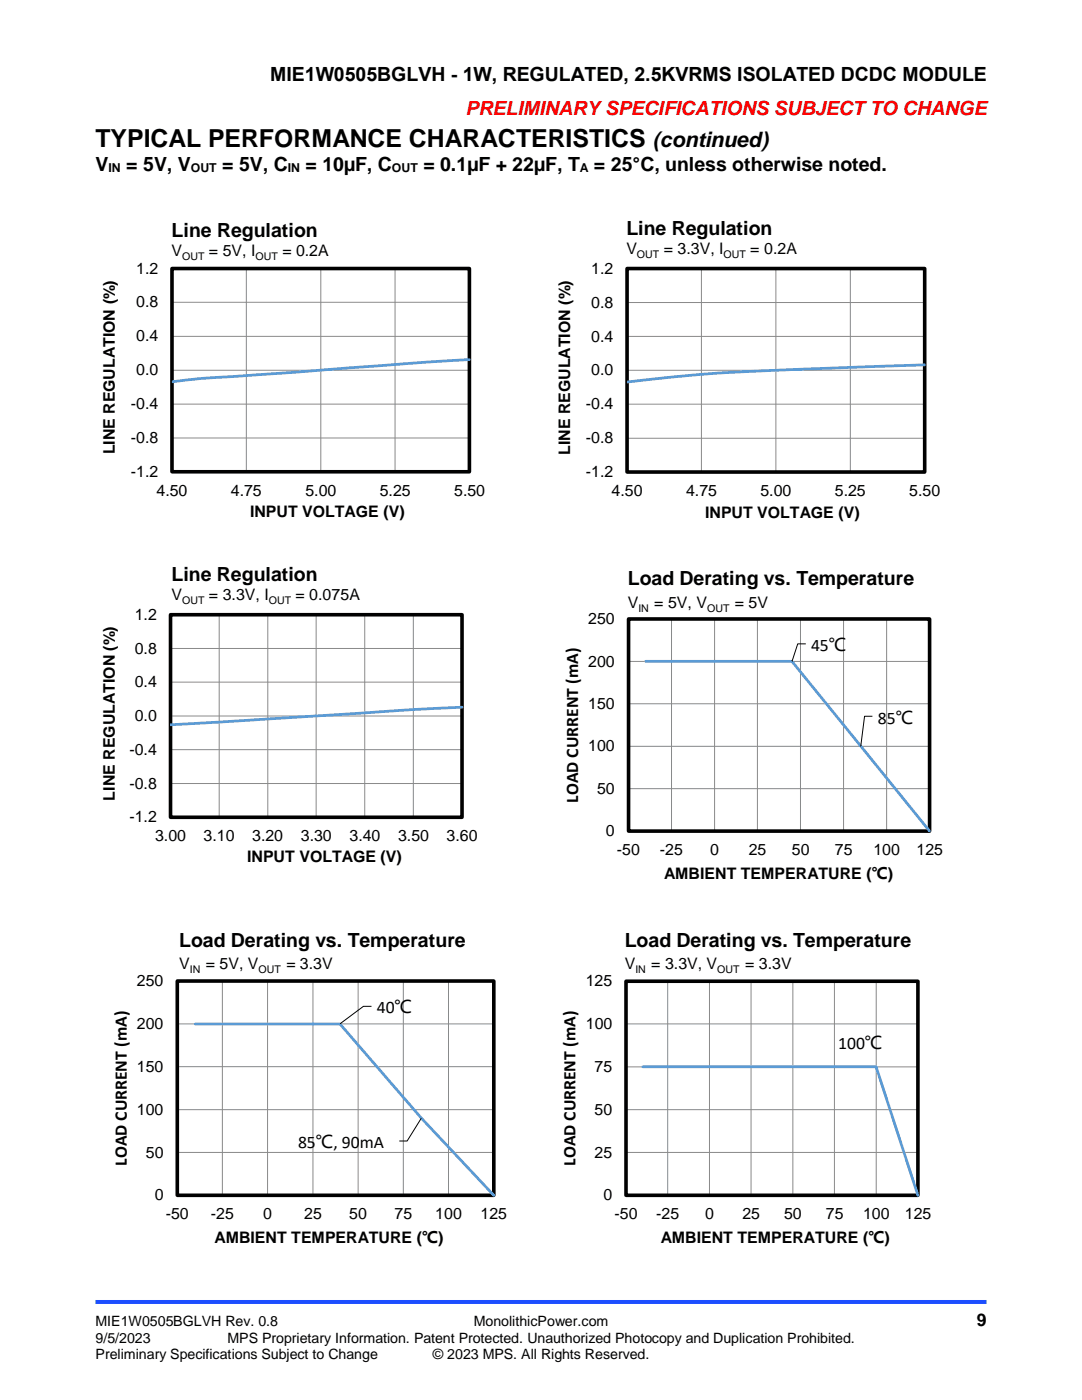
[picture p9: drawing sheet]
<svg xmlns="http://www.w3.org/2000/svg" width="216mm" height="279mm" viewBox="0 0 216 279" stroke-linecap="round" stroke-linejoin="round" font-family="sans-serif">
<defs><g id="words">
<text font-size="5" x="19.1" y="29.4">TYPICAL PERFORMANCE CHARACTERISTICS</text>
<text font-size="4.2" x="130.3" y="29.4">(continued)</text>
<g font-size="3.9">
<text x="53.9" y="16.3">MIE1W0505BGLVH - 1W, REGULATED, 2.5KVRMS ISOLATED DCDC MODULE</text>
<text x="19.1" y="34">V</text>
<text x="25.2" y="34">= 5V, V</text>
<text x="44.3" y="34">= 5V, C</text>
<text x="60.9" y="34">= 10µF, C</text>
<text x="84.5" y="34">= 0.1µF + 22µF, T</text>
<text x="118.5" y="34">= 25°C, unless otherwise noted.</text>
<text x="34.3" y="47.2">Line Regulation</text>
<text x="125" y="46.9">Line Regulation</text>
<text x="34.2" y="116">Line Regulation</text>
<text x="125.3" y="116.8">Load Derating vs. Temperature</text>
<text x="35.8" y="189">Load Derating vs. Temperature</text>
<text x="124.7" y="189">Load Derating vs. Temperature</text>
</g>
<text font-size="3.9" fill="#f00" x="92.9" y="22.9">PRELIMINARY SPECIFICATIONS SUBJECT TO CHANGE</text>
<g font-size="3.5">
<text x="161.8" y="129.9">45℃</text>
<text x="175.2" y="144.4">85℃</text>
<text x="115.4" y="160.2" transform="rotate(-90 115.4 160.2)">LOAD CURRENT (mA)</text>
<text x="75.2" y="202.3">40℃</text>
<text x="167.3" y="209.3">100℃</text>
<text x="25.3" y="232.6" transform="rotate(-90 25.3 232.6)">LOAD CURRENT (mA)</text>
<text x="59.5" y="229.2">85</text>
<text x="63" y="229.2">℃, 90mA</text>
<text x="114.9" y="232.6" transform="rotate(-90 114.9 232.6)">LOAD CURRENT (mA)</text>
<text x="194.9" y="264.5">9</text>
</g>
<g font-size="3.2">
<text x="34.3" y="51">V</text>
<text x="41.7" y="51">= 5V, I</text>
<text x="56.4" y="51">= 0.2A</text>
<text x="125" y="50.7">V</text>
<text x="132.4" y="50.7">= 3.3V, I</text>
<text x="149.7" y="50.7">= 0.2A</text>
<text x="27.2" y="54.6">1.2</text>
<text x="118" y="54.6">1.2</text>
<text x="27.2" y="61.4">0.8</text>
<text x="118" y="61.4">0.8</text>
<text x="27.2" y="68.1">0.4</text>
<text x="118" y="68.2">0.4</text>
<text x="27.2" y="74.9">0.0</text>
<text x="118" y="74.9">0.0</text>
<text x="26.1" y="81.7">-0.4</text>
<text x="116.9" y="81.7">-0.4</text>
<text x="26.1" y="88.4">-0.8</text>
<text x="116.9" y="88.5">-0.8</text>
<text x="22.9" y="90.7" transform="rotate(-90 22.9 90.7)">LINE REGULATION (%)</text>
<text x="26.1" y="95.2">-1.2</text>
<text x="113.7" y="90.7" transform="rotate(-90 113.7 90.7)">LINE REGULATION (%)</text>
<text x="116.9" y="95.3">-1.2</text>
<text x="31.2" y="99">4.50</text>
<text x="46.1" y="99">4.75</text>
<text x="60.9" y="99">5.00</text>
<text x="75.8" y="99">5.25</text>
<text x="90.6" y="99">5.50</text>
<text x="122" y="99">4.50</text>
<text x="136.9" y="99">4.75</text>
<text x="151.7" y="99">5.00</text>
<text x="166.6" y="99">5.25</text>
<text x="181.4" y="99">5.50</text>
<text x="49.9" y="103.2">INPUT VOLTAGE (V)</text>
<text x="140.7" y="103.3">INPUT VOLTAGE (V)</text>
<text x="34.2" y="119.8">V</text>
<text x="41.7" y="119.8">= 3.3V, I</text>
<text x="59" y="119.8">= 0.075A</text>
<text x="26.9" y="123.7">1.2</text>
<text x="117.4" y="124.5">250</text>
<text x="125.3" y="121.3">V</text>
<text x="130.6" y="121.3">= 5V, V</text>
<text x="146.6" y="121.3">= 5V</text>
<text x="26.9" y="130.4">0.8</text>
<text x="26.9" y="137.2">0.4</text>
<text x="117.4" y="133">200</text>
<text x="26.9" y="143.9">0.0</text>
<text x="117.4" y="141.5">150</text>
<text x="117.4" y="150">100</text>
<text x="25.8" y="150.6">-0.4</text>
<text x="22.9" y="159.8" transform="rotate(-90 22.9 159.8)">LINE REGULATION (%)</text>
<text x="25.8" y="157.4">-0.8</text>
<text x="119.1" y="158.4">50</text>
<text x="25.8" y="164.1">-1.2</text>
<text x="30.9" y="167.9">3.00</text>
<text x="40.6" y="167.9">3.10</text>
<text x="50.3" y="167.9">3.20</text>
<text x="60" y="167.9">3.30</text>
<text x="69.7" y="167.9">3.40</text>
<text x="79.4" y="167.9">3.50</text>
<text x="89.1" y="167.9">3.60</text>
<text x="120.9" y="166.9">0</text>
<text x="49.3" y="172.1">INPUT VOLTAGE (V)</text>
<text x="123.1" y="170.7">-50</text>
<text x="131.7" y="170.7">-25</text>
<text x="141.7" y="170.7">0</text>
<text x="149.4" y="170.7">25</text>
<text x="158" y="170.7">50</text>
<text x="166.6" y="170.7">75</text>
<text x="174.3" y="170.7">100</text>
<text x="182.9" y="170.7">125</text>
<text x="132.5" y="175.3">AMBIENT TEMPERATURE (℃)</text>
<text x="27.3" y="196.8">250</text>
<text x="35.8" y="193.4">V</text>
<text x="41" y="193.4">= 5V, V</text>
<text x="57.1" y="193.4">= 3.3V</text>
<text x="116.9" y="196.8">125</text>
<text x="124.7" y="193.4">V</text>
<text x="129.9" y="193.4">= 3.3V, V</text>
<text x="148.7" y="193.4">= 3.3V</text>
<text x="27.3" y="205.4">200</text>
<text x="116.9" y="205.4">100</text>
<text x="27.3" y="213.9">150</text>
<text x="118.7" y="213.9">75</text>
<text x="27.3" y="222.5">100</text>
<text x="118.7" y="222.5">50</text>
<text x="29.1" y="231">50</text>
<text x="118.7" y="231">25</text>
<text x="30.9" y="239.6">0</text>
<text x="120.4" y="239.6">0</text>
<text x="33.1" y="243.4">-50</text>
<text x="42.1" y="243.4">-25</text>
<text x="52.5" y="243.4">0</text>
<text x="60.7" y="243.4">25</text>
<text x="69.7" y="243.4">50</text>
<text x="78.7" y="243.4">75</text>
<text x="86.9" y="243.4">100</text>
<text x="95.9" y="243.4">125</text>
<text x="122.6" y="243.4">-50</text>
<text x="130.9" y="243.4">-25</text>
<text x="140.7" y="243.4">0</text>
<text x="148.1" y="243.4">25</text>
<text x="156.4" y="243.4">50</text>
<text x="164.8" y="243.4">75</text>
<text x="172.2" y="243.4">100</text>
<text x="180.5" y="243.4">125</text>
<text x="42.8" y="248.1">AMBIENT TEMPERATURE (℃)</text>
<text x="131.8" y="248.1">AMBIENT TEMPERATURE (℃)</text>
</g>
<g font-size="2.8">
<text x="19.1" y="264.5">MIE1W0505BGLVH Rev. 0.8</text>
<text x="19.1" y="267.9">9/5/2023</text>
<text x="45.4" y="267.9">MPS Proprietary Information. Patent Protected. Unauthorized Photocopy and Duplication Prohibited.</text>
<text x="94.5" y="264.5">MonolithicPower.com</text>
<text x="19.1" y="271.2">Preliminary Specifications Subject to Change</text>
<text x="86.4" y="271.2">© 2023 MPS. All Rights Reserved.</text>
</g>
<g font-size="2.5">
<text x="21.6" y="34.4">IN</text>
<text x="38.1" y="34.4">OUT</text>
<text x="57.4" y="34.4">IN</text>
<text x="78.2" y="34.4">OUT</text>
<text x="115.7" y="34.4">A</text>
</g>
<g font-size="2.1">
<text x="36.4" y="51.8">OUT</text>
<text x="51" y="51.8">OUT</text>
<text x="127.1" y="51.4">OUT</text>
<text x="144.4" y="51.4">OUT</text>
<text x="36.4" y="120.6">OUT</text>
<text x="53.6" y="120.6">OUT</text>
<text x="127.4" y="122">IN</text>
<text x="141.1" y="122">OUT</text>
<text x="37.9" y="194.2">IN</text>
<text x="51.6" y="194.2">OUT</text>
<text x="126.8" y="194.2">IN</text>
<text x="143.1" y="194.2">OUT</text>
</g>
</g></defs>
<path d="M19 259.8h177.8" fill="none" stroke="#1c4eff" stroke-width=".79" stroke-linecap="butt"/>
<g fill="none" stroke="#898989" stroke-width=".2">
<path d="M34.3 53.6h59.4v40.6h-59.4zM49.2 53.6v40.6M64 53.6v40.6M78.8 53.6v40.6M125.1 53.6h59.4v40.6h-59.4zM140 53.6v40.6M154.8 53.6v40.6M169.7 53.6v40.6M34.3 60.3h59.4M34.3 67.1h59.4M34.3 73.9h59.4M125.1 60.4h59.4"/>
<path d="M125.1 67.1h59.4M125.1 73.9h59.4M34.3 80.7h59.4M34.3 87.4h59.4M125.1 80.7h59.4M125.1 87.5h59.4M34 122.7h58.2v40.4h-58.2zM34 129.4h58.2M34 136.1h58.2M43.7 122.7v40.4M53.4 122.7v40.4M63.1 122.7v40.4"/>
<path d="M72.8 122.7v40.4M82.5 122.7v40.4M125.4 123.6h60.1v42.3h-60.1zM125.4 132h60.1M134 123.6v42.3M142.6 123.6v42.3M151.1 123.6v42.3M159.7 123.6v42.3M168.3 123.6v42.3M176.9 123.6v42.3M34 142.9h58.2M34 149.6h58.2"/>
<path d="M34 156.4h58.2M125.4 140.5h60.1M125.4 148.9h60.1M125.4 157.4h60.1M35.4 195.8h63.1v42.7h-63.1zM44.4 195.8v42.7M53.4 195.8v42.7M62.4 195.8v42.7M71.5 195.8v42.7M80.5 195.8v42.7M89.5 195.8v42.7M124.9 195.8h58.3v42.7h-58.3z"/>
<path d="M133.2 195.8v42.7M141.6 195.8v42.7M149.9 195.8v42.7M158.2 195.8v42.7M166.5 195.8v42.7M174.8 195.8v42.7M35.4 204.3h63.1M35.4 212.9h63.1M124.9 204.3h58.3M124.9 212.9h58.3M35.4 221.5h63.1M35.4 230h63.1"/>
<path d="M124.9 221.5h58.3M124.9 230h58.3"/>
</g>
<path d="M34.3 53.6h59.4v40.6h-59.4zM125.1 53.6h59.4v40.6h-59.4zM34 122.7h58.2v40.4h-58.2zM125.4 123.5h60.1v42.4h-60.1zM35.4 195.8h63.1v42.8h-63.1zM124.9 195.8h58.3v42.8h-58.3z" fill="none" stroke="#000" stroke-width=".72" stroke-linecap="butt"/>
<path d="M34.3 53.6v40.6h59.4M125.1 53.6v40.6h59.4M34 122.7v40.4h58.2M160.8 128.5h-1.6l-1.2 3.5M174.1 142.9h-1.6l-.7 6M125.4 165.9h60.1M74.1 200.8h-1.6l-4.7 3.5M35.4 238.5h63.1M84.1 223.1l-2.9 4.6h-1.5M124.9 238.5h58.3" fill="none" stroke="#000" stroke-width=".2"/>
<path d="M93.7 71.8l-10.4 .6-36.4 2.7a123 123 0 0 0-12.6 1.1M184.5 72.8l-40.1 1.6-8.9 .7-10.4 1.1M128.8 132h29.2l27.5 33.9M92.2 141.1l-9.7 .5-48.5 3M39 204.4h28.8l16.3 18.8 14.4 15.4M128.3 212.9h46.5l8.4 25.7" fill="none" stroke="#5b9bd5" stroke-width=".55"/>
<use href="#words"/>
</svg>
